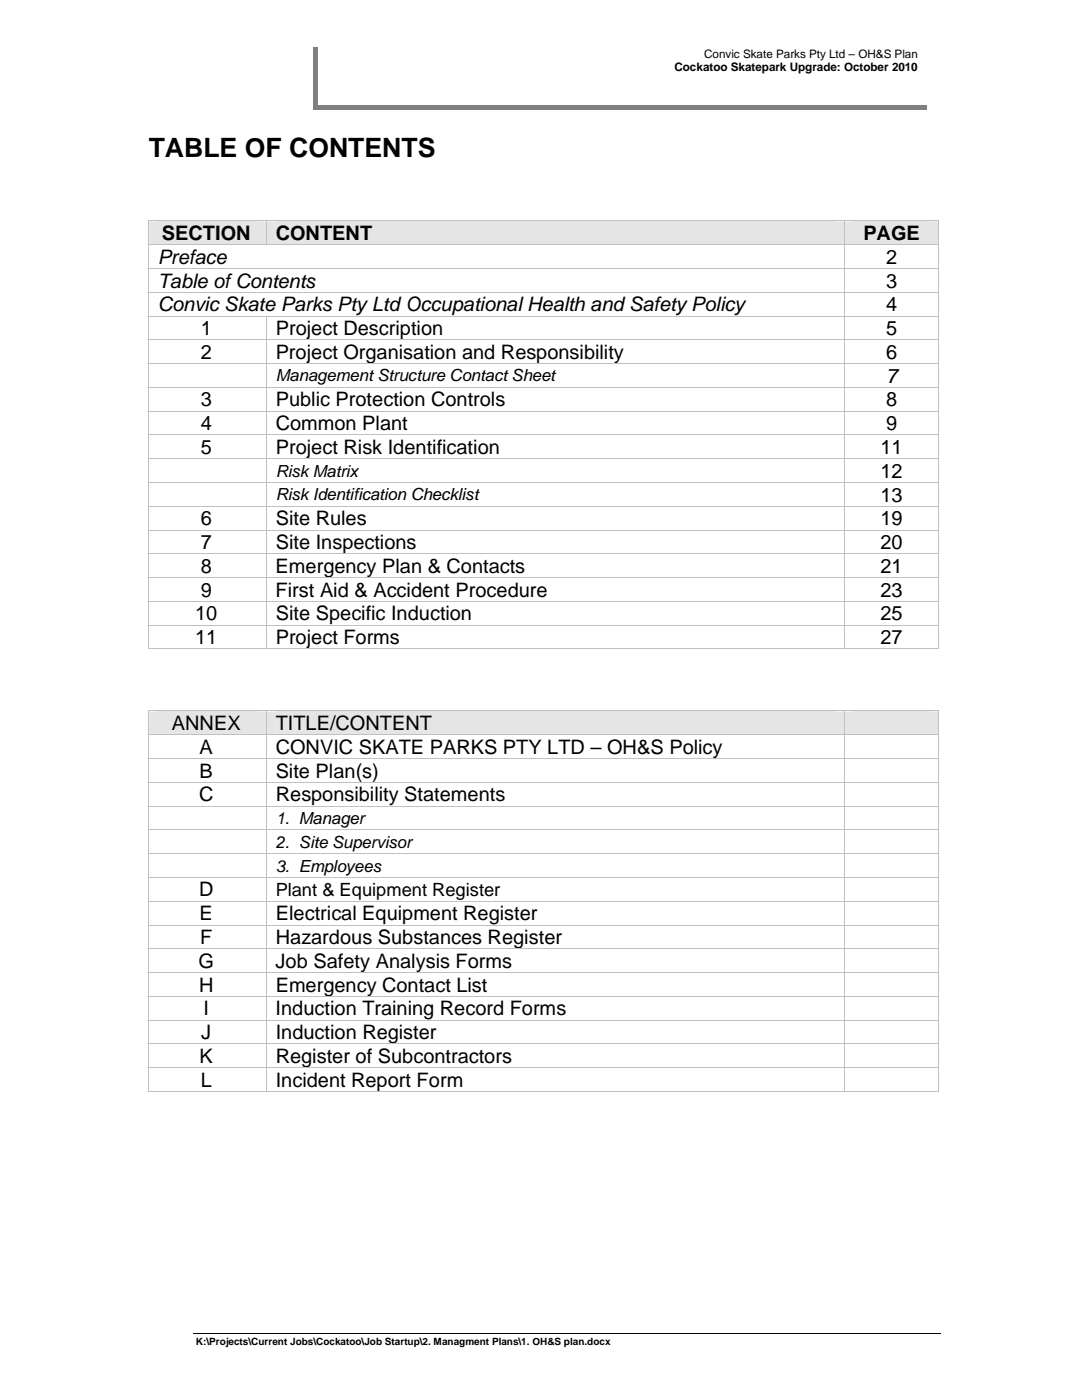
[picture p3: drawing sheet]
<svg xmlns="http://www.w3.org/2000/svg" width="216mm" height="279mm" viewBox="0 0 216 279" stroke-linecap="round" stroke-linejoin="round" font-family="sans-serif">
<defs><g id="words">
<text font-size="5.3" x="29.7" y="31.4">TABLE OF CONTENTS</text>
<g font-size="4">
<text x="32.3" y="47.9">SECTION</text>
<text x="55" y="47.9">CONTENT</text>
<text x="172.3" y="47.9">PAGE</text>
<text x="31.5" y="52.7">Preface</text>
<text x="176.8" y="52.6">2</text>
<text x="31.5" y="57.4">Table of Contents</text>
<text x="176.8" y="57.4">3</text>
<text x="31.5" y="62.1">Convic Skate Parks Pty Ltd Occupational Health and Safety Policy</text>
<text x="176.8" y="62.1">4</text>
<text x="40" y="66.8">1</text>
<text x="40" y="71.6">2</text>
<text x="55" y="71.6">Project Organisation and Responsibility</text>
<text x="55" y="66.8">Project Description</text>
<text x="176.8" y="71.6">6</text>
<text x="176.8" y="66.8">5</text>
<text x="176.8" y="76.4">7</text>
<text x="40" y="81.1">3</text>
<text x="55" y="81.1">Public Protection Controls</text>
<text x="176.8" y="81.1">8</text>
<text x="40" y="85.9">4</text>
<text x="55" y="85.9">Common Plant</text>
<text x="176.8" y="85.9">9</text>
<text x="40" y="90.6">5</text>
<text x="55" y="90.6">Project Risk Identification</text>
<text x="175.7" y="90.6">11</text>
<text x="175.7" y="95.3">12</text>
<text x="175.7" y="100.1">13</text>
<text x="40" y="104.8">6</text>
<text x="55" y="104.8">Site Rules</text>
<text x="175.7" y="104.8">19</text>
<text x="40" y="109.6">7</text>
<text x="55" y="109.6">Site Inspections</text>
<text x="175.7" y="109.6">20</text>
<text x="40" y="114.3">8</text>
<text x="40" y="119.1">9</text>
<text x="55" y="114.3">Emergency Plan &amp; Contacts</text>
<text x="55" y="119.1">First Aid &amp; Accident Procedure</text>
<text x="175.7" y="119.1">23</text>
<text x="175.7" y="114.3">21</text>
<text x="38.9" y="123.8">10</text>
<text x="55" y="123.8">Site Specific Induction</text>
<text x="175.7" y="123.8">25</text>
<text x="38.9" y="128.6">11</text>
<text x="55" y="128.6">Project Forms</text>
<text x="175.7" y="128.6">27</text>
<text x="34.3" y="145.7">ANNEX</text>
<text x="55" y="145.7">TITLE/CONTENT</text>
<text x="39.8" y="150.4">A</text>
<text x="39.8" y="155.2">B</text>
<text x="55" y="155.2">Site Plan(s)</text>
<text x="55" y="150.4">CONVIC SKATE PARKS PTY LTD – OH&amp;S Policy</text>
<text x="39.7" y="159.9">C</text>
<text x="55" y="159.9">Responsibility Statements</text>
<text x="39.7" y="178.9">D</text>
<text x="39.8" y="183.6">E</text>
<text x="55" y="183.6">Electrical Equipment Register</text>
<text x="39.9" y="188.4">F</text>
<text x="55" y="188.4">Hazardous Substances Register</text>
<text x="39.6" y="193.1">G</text>
<text x="39.7" y="197.9">H</text>
<text x="55" y="193.1">Job Safety Analysis Forms</text>
<text x="55" y="197.9">Emergency Contact List</text>
<text x="40.6" y="202.6">I</text>
<text x="55" y="202.6">Induction Training Record Forms</text>
<text x="40.2" y="207.4">J</text>
<text x="55" y="207.4">Induction Register</text>
<text x="39.8" y="212.1">K</text>
<text x="55" y="212.1">Register of Subcontractors</text>
<text x="40" y="216.9">L</text>
<text x="55" y="216.9">Incident Report Form</text>
</g>
<text font-size="3.6" x="55" y="178.8">Plant &amp; Equipment Register</text>
<g font-size="3.3">
<text x="55" y="76.1">Management Structure Contact Sheet</text>
<text x="55" y="95.1">Risk Matrix</text>
<text x="55" y="99.9">Risk Identification Checklist</text>
<text x="55" y="164.4">1. Manager</text>
<text x="55" y="169.2">2. Site Supervisor</text>
<text x="55" y="173.9">3. Employees</text>
</g>
<g font-size="2.3">
<text x="140.5" y="11.6">Convic Skate Parks Pty Ltd – OH&amp;S Plan</text>
<text x="134.6" y="14.2">Cockatoo Skatepark Upgrade: October 2010</text>
</g>
<text font-size="2" x="39.1" y="268.3">K:\Projects\Current Jobs\Cockatoo\Job Startup\2. Managment Plans\1. OH&amp;S plan.docx</text>
</g></defs>
<g fill="#808080">
<path d="M62.5 9.4h1v12.5h-1z"/>
<path d="M62.5 20.9h122.4v1h-122.4z"/>
</g>
<path d="M38.6 266.1h149.2" fill="none" stroke="#000" stroke-width=".2"/>
<g fill="#e5e5e5">
<path d="M29.8 44.2h23.3v4.5h-23.3z"/>
<path d="M31.5 44.2h19.9v4.5h-19.9z"/>
<path d="M53.3 44.2h115.1v4.5h-115.1z"/>
<path d="M55 44.2h111.7v4.5h-111.7z"/>
<path d="M168.6 44.2h18.6v4.5h-18.6z"/>
<path d="M170.3 44.2h15.2v4.5h-15.2z"/>
</g>
<path d="M29.6 44h.2v.2h-.2z" fill="#c0c0c0"/>
<path d="M29.6 44.1h157.8" fill="none" stroke="#c0c0c0" stroke-width=".2"/>
<path d="M187.2 44h.2v.2h-.2z" fill="#c0c0c0"/>
<g fill="none" stroke="#c0c0c0" stroke-width=".2">
<path d="M29.6 48.8h157.8M29.6 53.6h157.8M29.6 58.3h157.8M29.7 44.2v4.5M29.7 48.9v4.6M29.7 53.7v4.6M29.7 58.4v4.6M53.2 44.2v4.5M168.5 44.2v4.5M168.5 48.9v4.6M168.5 53.7v4.6M168.5 58.4v4.6"/>
<path d="M187.3 44.2v4.5M187.3 48.9v4.6M187.3 53.7v4.6M187.3 58.4v4.6M29.6 63.1h157.8M29.6 67.8h157.8M29.6 72.6h157.8M29.6 77.3h157.8M29.7 63.1v4.6M29.7 67.9v4.6M29.7 72.6v4.6M29.7 77.4v4.6"/>
<path d="M53.2 63.1v4.6M53.2 67.9v4.6M53.2 72.6v4.6M53.2 77.4v4.6M168.5 63.1v4.6M168.5 67.9v4.6M168.5 72.6v4.6M168.5 77.4v4.6M187.3 63.1v4.6M187.3 67.9v4.6M187.3 72.6v4.6M187.3 77.4v4.6"/>
<path d="M29.6 82h157.8M29.6 86.8h157.8M29.6 91.5h157.8M29.6 96.3h157.8M29.7 82.1v4.6M29.7 86.9v4.6M29.7 91.6v4.6M29.7 96.4v4.6M53.2 82.1v4.6M53.2 86.9v4.6M53.2 91.6v4.6M53.2 96.4v4.6"/>
<path d="M168.5 82.1v4.6M168.5 86.9v4.6M168.5 91.6v4.6M168.5 96.4v4.6M187.3 82.1v4.6M187.3 86.9v4.6M187.3 91.6v4.6M187.3 96.4v4.6M29.6 101h157.8M29.6 105.8h157.8M29.6 110.5h157.8M29.6 115.3h157.8"/>
<path d="M29.7 101.1v4.6M29.7 105.9v4.5M29.7 110.6v4.6M29.7 115.4v4.6M53.2 101.1v4.6M53.2 105.9v4.5M53.2 110.6v4.6M53.2 115.4v4.6M168.5 101.1v4.6M168.5 105.9v4.5M168.5 110.6v4.6M168.5 115.4v4.6"/>
<path d="M187.3 101.1v4.6M187.3 105.9v4.5M187.3 110.6v4.6M187.3 115.4v4.6M29.6 120h157.8M29.6 124.8h157.8M29.6 129.5h23.5M29.7 120.1v4.6M29.7 124.8v4.8M53.2 120.1v4.6M53.2 124.8v4.8M53.3 129.5h115.1"/>
<path d="M168.5 120.1v4.6M168.5 124.8v4.8M168.6 129.5h18.6M187.3 120.1v4.6M187.3 124.8v4.8"/>
</g>
<path d="M187.2 129.4h.2v.2h-.2z" fill="#c0c0c0"/>
<g fill="#e5e5e5">
<path d="M29.8 142h23.3v4.6h-23.3z"/>
<path d="M31.5 142h19.9v4.6h-19.9z"/>
<path d="M53.3 142h115.1v4.6h-115.1z"/>
<path d="M55 142h111.7v4.6h-111.7z"/>
<path d="M168.6 142h18.6v4.6h-18.6z"/>
<path d="M170.3 142h15.2v4.6h-15.2z"/>
</g>
<path d="M29.6 141.8h.2v.2h-.2z" fill="#c0c0c0"/>
<path d="M29.6 141.9h157.8" fill="none" stroke="#c0c0c0" stroke-width=".2"/>
<path d="M187.2 141.8h.2v.2h-.2z" fill="#c0c0c0"/>
<g fill="none" stroke="#c0c0c0" stroke-width=".2">
<path d="M29.6 146.6h157.8M29.6 151.4h157.8M29.6 156.1h157.8M29.7 142v4.6M29.7 146.7v4.6M29.7 151.5v4.5M29.7 156.2v4.6M53.2 142v4.6M53.2 146.7v4.6M53.2 151.5v4.5M53.2 156.2v4.6M168.5 142v4.6"/>
<path d="M168.5 146.7v4.6M168.5 151.5v4.5M168.5 156.2v4.6M187.3 142v4.6M187.3 146.7v4.6M187.3 151.5v4.5M187.3 156.2v4.6M29.6 160.9h157.8M29.6 165.6h157.8M29.6 170.4h157.8M29.6 175.1h157.8M29.6 179.9h157.8"/>
<path d="M29.7 161v4.5M29.7 165.7v4.6M29.7 170.5v4.5M29.7 175.2v4.6M29.7 179.9v4.6M53.2 161v4.5M53.2 165.7v4.6M53.2 170.5v4.5M53.2 175.2v4.6M53.2 179.9v4.6M168.5 161v4.5M168.5 165.7v4.6"/>
<path d="M168.5 170.5v4.5M168.5 175.2v4.6M168.5 179.9v4.6M187.3 161v4.5M187.3 165.7v4.6M187.3 170.5v4.5M187.3 175.2v4.6M187.3 179.9v4.6M29.6 184.6h157.8M29.6 189.3h157.8M29.6 194.1h157.8M29.6 198.8h157.8"/>
<path d="M29.7 184.7v4.6M29.7 189.4v4.6M29.7 194.2v4.6M29.7 198.9v4.6M53.2 184.7v4.6M53.2 189.4v4.6M53.2 194.2v4.6M53.2 198.9v4.6M168.5 184.7v4.6M168.5 189.4v4.6M168.5 194.2v4.6M168.5 198.9v4.6"/>
<path d="M187.3 184.7v4.6M187.3 189.4v4.6M187.3 194.2v4.6M187.3 198.9v4.6M29.6 203.6h157.8M29.6 208.3h157.8M29.6 213.1h157.8M29.6 217.8h23.5M29.7 203.7v4.6M29.7 208.4v4.6M29.7 213.2v4.7M53.2 203.7v4.6"/>
<path d="M53.2 208.4v4.6M53.2 213.2v4.7M53.3 217.8h115.1M168.5 203.7v4.6M168.5 208.4v4.6M168.5 213.2v4.7M168.6 217.8h18.6M187.3 203.7v4.6M187.3 208.4v4.6M187.3 213.2v4.7"/>
</g>
<path d="M187.2 217.8h.2v.1h-.2z" fill="#c0c0c0"/>
<use href="#words"/>
</svg>
